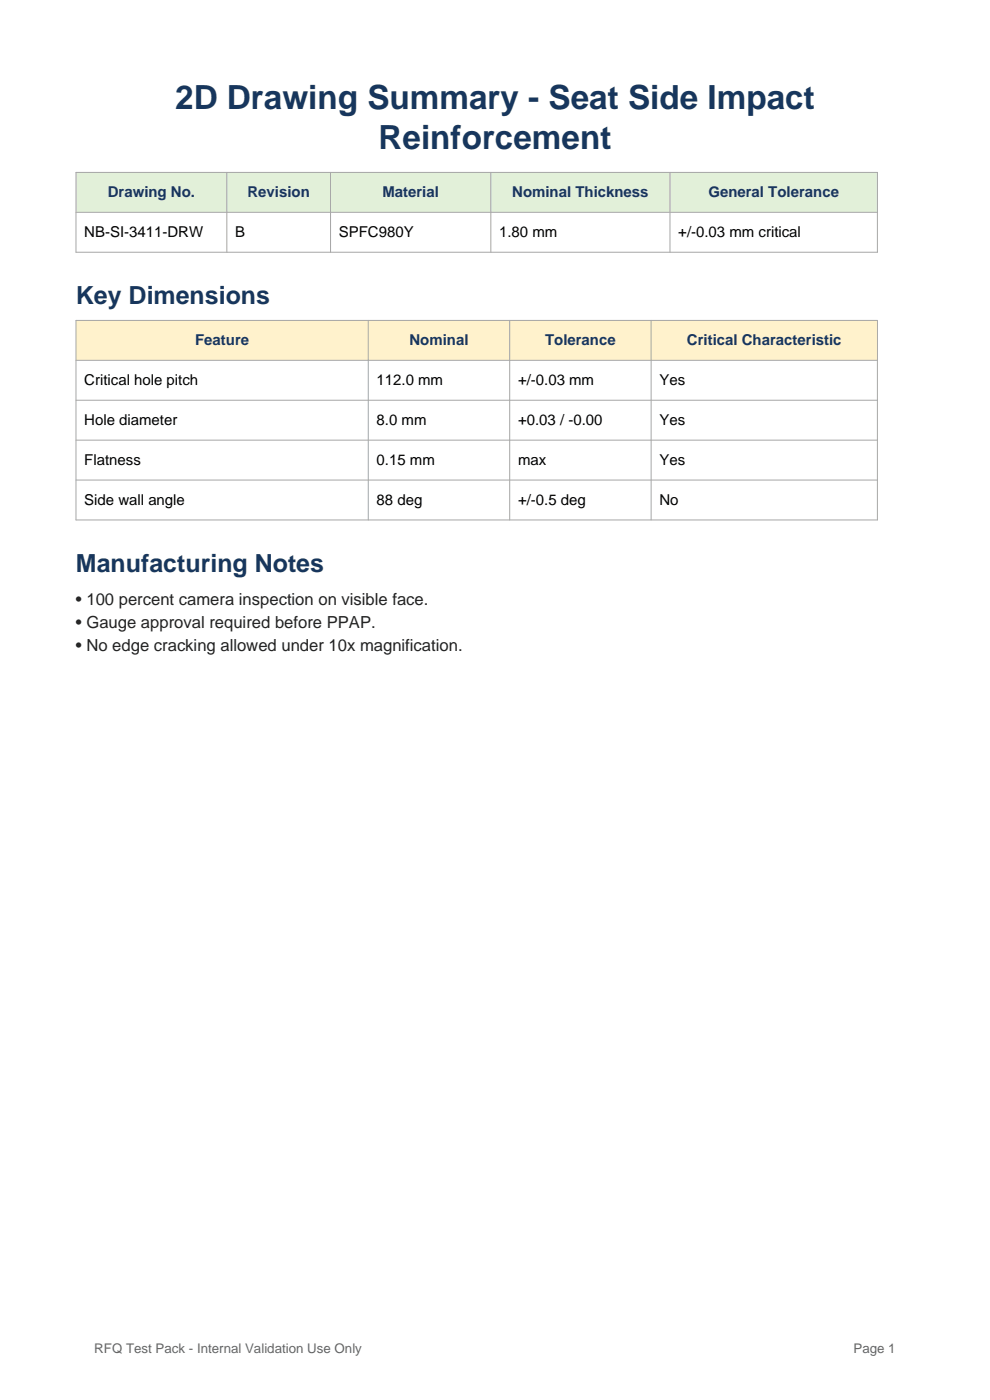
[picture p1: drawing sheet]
<svg xmlns="http://www.w3.org/2000/svg" width="210mm" height="297mm" viewBox="0 0 210 297" stroke-linecap="round" stroke-linejoin="round" font-family="sans-serif">
<defs><g id="words">
<g font-size="7.1" fill="#17365d">
<text x="37.2" y="23.2">2D Drawing Summary - Seat Side Impact</text>
<text x="80.3" y="31.6">Reinforcement</text>
</g>
<g font-size="5.3" fill="#17365d">
<text x="16.1" y="64.4">Key Dimensions</text>
<text x="16.1" y="121.2">Manufacturing Notes</text>
</g>
<g font-size="3.5" fill="#222">
<text x="16.1" y="128.3">• 100 percent camera inspection on visible face.</text>
<text x="16.1" y="133.2">• Gauge approval required before PPAP.</text>
<text x="16.1" y="138.2">• No edge cracking allowed under 10x magnification.</text>
</g>
<g font-size="3.2" fill="#17365d">
<text x="22.9" y="41.9">Drawing No.</text>
<text x="52.5" y="41.9">Revision</text>
<text x="81.1" y="41.9">Material</text>
<text x="108.6" y="41.9">Nominal Thickness</text>
<text x="150.3" y="41.9">General Tolerance</text>
<text x="41.4" y="73.3">Feature</text>
<text x="86.9" y="73.3">Nominal</text>
<text x="115.6" y="73.3">Tolerance</text>
<text x="145.7" y="73.3">Critical Characteristic</text>
</g>
<g font-size="3.2">
<text x="17.9" y="50.3">NB-SI-3411-DRW</text>
<text x="49.9" y="50.3">B</text>
<text x="71.9" y="50.3">SPFC980Y</text>
<text x="105.9" y="50.3">1.80 mm</text>
<text x="143.9" y="50.3">+/-0.03 mm critical</text>
<text x="17.9" y="81.7">Critical hole pitch</text>
<text x="79.9" y="81.7">112.0 mm</text>
<text x="109.9" y="81.7">+/-0.03 mm</text>
<text x="139.9" y="81.7">Yes</text>
<text x="17.9" y="90.2">Hole diameter</text>
<text x="79.9" y="90.2">8.0 mm</text>
<text x="109.9" y="90.2">+0.03 / -0.00</text>
<text x="139.9" y="90.2">Yes</text>
<text x="17.9" y="98.7">Flatness</text>
<text x="79.9" y="98.7">0.15 mm</text>
<text x="109.9" y="98.7">max</text>
<text x="139.9" y="98.7">Yes</text>
<text x="17.9" y="107.1">Side wall angle</text>
<text x="79.9" y="107.1">88 deg</text>
<text x="109.9" y="107.1">+/-0.5 deg</text>
<text x="139.9" y="107.1">No</text>
</g>
<g font-size="2.8" fill="#666">
<text x="20" y="287">RFQ Test Pack - Internal Validation Use Only</text>
<text x="181.1" y="287">Page 1</text>
</g>
</g></defs>
<path d="M16.1 36.6h170v8.4h-170z" fill-rule="evenodd" fill="#e2f0d9"/>
<path d="M16.1 36.6h170v16.9h-170zM48.1 36.6v16.9M70.1 36.6v16.9M104.1 36.6v16.9M142.1 36.6v16.9M16.1 45h170" fill="none" stroke="#a6a6a6" stroke-width=".21"/>
<path d="M16.1 68h170v8.4h-170z" fill-rule="evenodd" fill="#fff2cc"/>
<path d="M16.1 68h170v42.3h-170zM16.1 76.4h170M78.1 68v42.3M108.1 68v42.3M138.1 68v42.3M16.1 84.9h170M16.1 93.4h170M16.1 101.8h170" fill="none" stroke="#a6a6a6" stroke-width=".21"/>
<use href="#words"/>
</svg>
